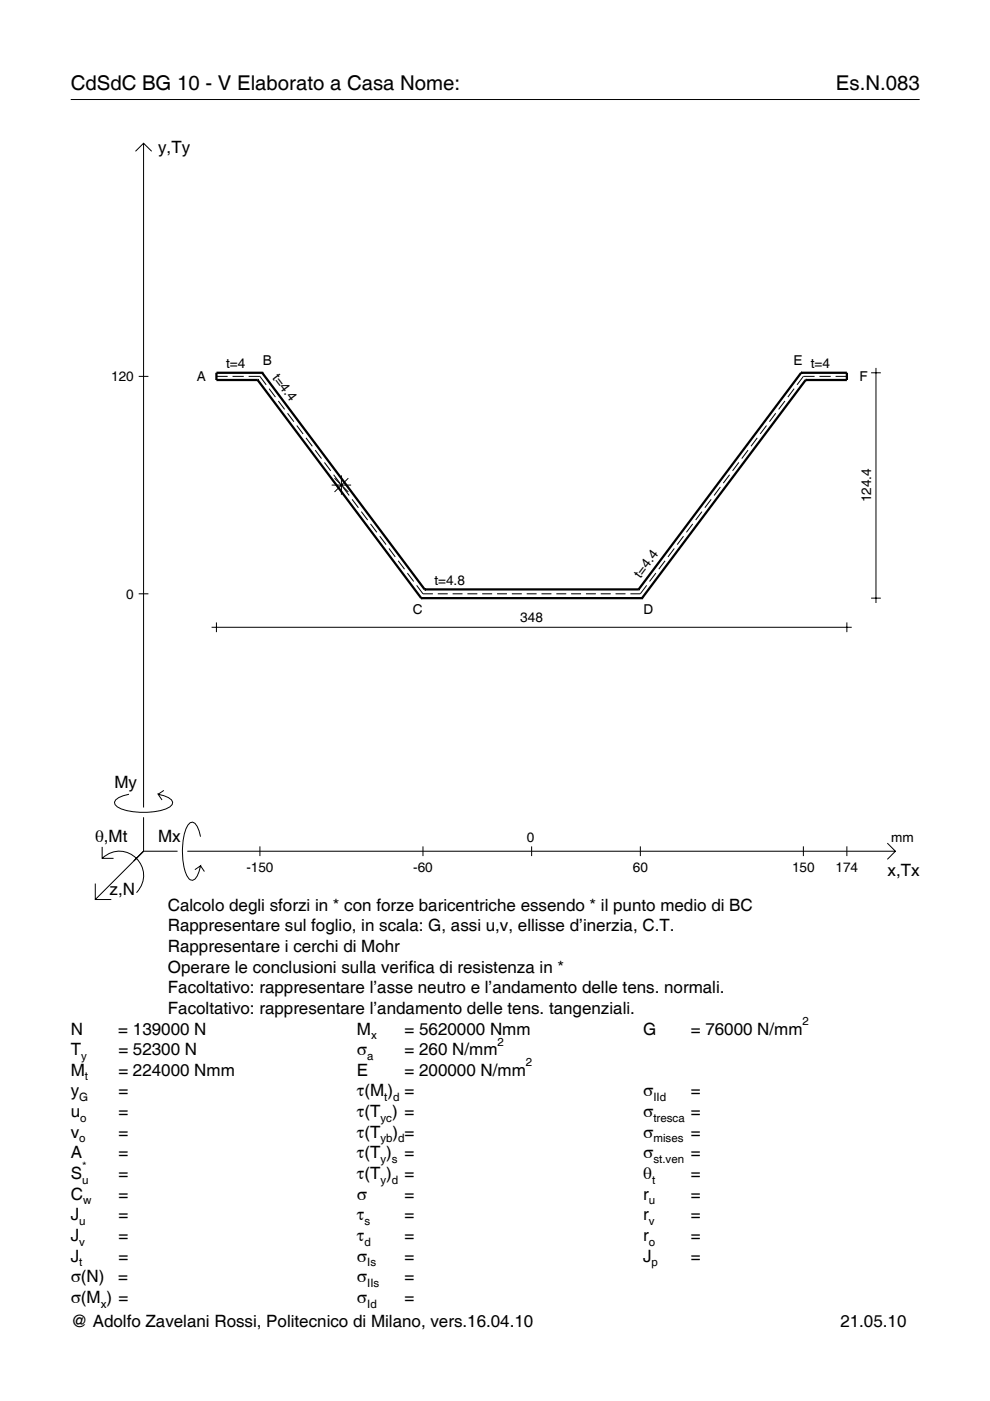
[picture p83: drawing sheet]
<svg xmlns="http://www.w3.org/2000/svg" width="210mm" height="297mm" viewBox="0 0 210 297" stroke-linecap="round" stroke-linejoin="round" font-family="sans-serif">
<defs><g id="words">
<g font-size="4.3">
<text x="15" y="19">CdSdC BG 10 - V Elaborato a Casa Nome:</text>
<text x="177.2" y="19">Es.N.083</text>
</g>
<g font-size="3.6">
<text x="33.5" y="32.4">y,Ty</text>
<text x="24.3" y="167.1">My</text>
<text x="20.1" y="178.4">θ,Mt</text>
<text x="33.5" y="178.4">Mx</text>
<text x="188.2" y="185.6">x,Tx</text>
<text x="23.2" y="189.7">z,N</text>
<text x="35.6" y="193.1">Calcolo degli sforzi in * con forze baricentriche essendo * il punto medio di BC</text>
<text x="35.6" y="197.5">Rappresentare sul foglio, in scala: G, assi u,v, ellisse d’inerzia, C.T.</text>
<text x="35.6" y="201.8">Rappresentare i cerchi di Mohr</text>
<text x="35.6" y="206.2">Operare le conclusioni sulla verifica di resistenza in *</text>
<text x="35.6" y="210.6">Facoltativo: rappresentare l’asse neutro e l’andamento delle tens. normali.</text>
<text x="35.6" y="215">Facoltativo: rappresentare l’andamento delle tens. tangenziali.</text>
<text x="15" y="219.3">N</text>
<text x="25.1" y="219.3">= 139000 N</text>
<text x="75.7" y="219.3">M</text>
<text x="85.8" y="219.3">= 5620000 Nmm</text>
<text x="136.4" y="219.3">G</text>
<text x="146.5" y="219.3">= 76000 N/mm</text>
<text x="15" y="223.7">T</text>
<text x="25.1" y="223.7">= 52300 N</text>
<text x="75.7" y="223.7">σ</text>
<text x="85.8" y="223.7">= 260 N/mm</text>
<text x="15" y="228.1">M</text>
<text x="15" y="232.5">y</text>
<text x="25.1" y="228.1">= 224000 Nmm</text>
<text x="25.1" y="232.5">=</text>
<text x="75.7" y="228.1">E</text>
<text x="75.7" y="232.5">τ(M ) =</text>
<text x="85.8" y="228.1">= 200000 N/mm</text>
<text x="136.4" y="232.5">σ</text>
<text x="146.5" y="232.5">=</text>
<text x="15" y="236.8">u</text>
<text x="25.1" y="236.8">=</text>
<text x="75.7" y="236.8">τ(T ) =</text>
<text x="136.4" y="236.8">σ</text>
<text x="146.5" y="236.8">=</text>
<text x="15" y="241.2">v</text>
<text x="15" y="245.6">A</text>
<text x="25.1" y="241.2">=</text>
<text x="25.1" y="245.6">=</text>
<text x="75.7" y="245.6">τ(T )</text>
<text x="75.7" y="241.2">τ(T</text>
<text x="83.3" y="241.2">) =</text>
<text x="85.8" y="245.6">=</text>
<text x="136.4" y="241.2">σ</text>
<text x="136.4" y="245.6">σ</text>
<text x="146.5" y="241.2">=</text>
<text x="146.5" y="245.6">=</text>
<text x="15" y="250">S</text>
<text x="25.1" y="250">=</text>
<text x="75.7" y="250">τ(T )</text>
<text x="85.8" y="250">=</text>
<text x="136.4" y="250">θ</text>
<text x="146.5" y="250">=</text>
<text x="15" y="254.3">C</text>
<text x="25.1" y="254.3">=</text>
<text x="75.7" y="254.3">σ</text>
<text x="85.8" y="254.3">=</text>
<text x="136.4" y="254.3">r</text>
<text x="146.5" y="254.3">=</text>
<text x="15" y="258.7">J</text>
<text x="15" y="263.1">J</text>
<text x="25.1" y="258.7">=</text>
<text x="25.1" y="263.1">=</text>
<text x="75.7" y="258.7">τ</text>
<text x="75.7" y="263.1">τ</text>
<text x="85.8" y="258.7">=</text>
<text x="85.8" y="263.1">=</text>
<text x="136.4" y="258.7">r</text>
<text x="136.4" y="263.1">r</text>
<text x="146.5" y="258.7">=</text>
<text x="146.5" y="263.1">=</text>
<text x="15" y="267.5">J</text>
<text x="25.1" y="267.5">=</text>
<text x="75.7" y="267.5">σ</text>
<text x="85.8" y="267.5">=</text>
<text x="136.4" y="267.5">J</text>
<text x="146.5" y="267.5">=</text>
<text x="15" y="271.8">σ(N)</text>
<text x="25.1" y="271.8">=</text>
<text x="75.7" y="271.8">σ</text>
<text x="85.8" y="271.8">=</text>
<text x="15" y="276.2">σ(M ) =</text>
<text x="15" y="281.4">@ Adolfo Zavelani Rossi, Politecnico di Milano, vers.16.04.10</text>
<text x="75.7" y="276.2">σ</text>
<text x="85.8" y="276.2">=</text>
<text x="178.2" y="281.4">21.05.10</text>
</g>
<g font-size="2.9">
<text x="55.7" y="77.5">B</text>
<text x="168.2" y="77.5">E t=4</text>
<text x="23.6" y="80.8">120</text>
<text x="41.7" y="80.7">A</text>
<text x="47.9" y="78">t=4</text>
<text x="57.6" y="80.1" transform="rotate(53 57.6 80.1)">t=4.4</text>
<text x="182.2" y="80.7">F</text>
<text x="184.7" y="106.5" transform="rotate(-90 184.7 106.5)">124.4</text>
<text x="92.1" y="123.9">t=4.8</text>
<text x="135.8" y="122.7" transform="rotate(-53 135.8 122.7)">t=4.4</text>
<text x="26.8" y="126.9">0</text>
<text x="87.5" y="130.1">C</text>
<text x="110.3" y="132">348</text>
<text x="136.4" y="130.1">D</text>
<text x="111.7" y="178.4">0</text>
<text x="189" y="178.4">mm</text>
<text x="52.2" y="184.9">-150</text>
<text x="87.6" y="184.9">-60</text>
<text x="134.2" y="184.9">60</text>
<text x="167.9" y="184.9">150</text>
<text x="177.2" y="184.9">174</text>
</g>
<g font-size="2.4">
<text x="78.7" y="220.3">x</text>
<text x="105.5" y="221.7">2</text>
<text x="170.2" y="217.3">2</text>
<text x="17.2" y="224.7">y</text>
<text x="77.9" y="224.7">a</text>
<text x="111.5" y="226.1">2</text>
<text x="16.8" y="233.5">G</text>
<text x="18" y="229.1">t</text>
<text x="81.5" y="233.5">t d</text>
<text x="138.5" y="233.5">IId</text>
<text x="17" y="237.8">o</text>
<text x="80.7" y="237.8">yc</text>
<text x="138.5" y="237.8">tresca</text>
<text x="16.8" y="242.2">o</text>
<text x="80.7" y="242.2">yb d</text>
<text x="138.5" y="242.2">mises</text>
<text x="17.4" y="251">u</text>
<text x="17.4" y="248">*</text>
<text x="80.7" y="246.6">y s</text>
<text x="80.7" y="251">y d</text>
<text x="138.2" y="251">t</text>
<text x="138.5" y="246.6">st.ven</text>
<text x="17.6" y="255.3">w</text>
<text x="137.6" y="255.3">u</text>
<text x="16.8" y="259.7">u</text>
<text x="77.3" y="259.7">s</text>
<text x="137.6" y="259.7">v</text>
<text x="16.8" y="264.1">v</text>
<text x="16.8" y="268.5">t</text>
<text x="77.3" y="264.1">d</text>
<text x="77.9" y="268.5">Is</text>
<text x="137.6" y="264.1">o</text>
<text x="138.2" y="268.5">p</text>
<text x="77.9" y="272.8">IIs</text>
<text x="21.4" y="277.2">x</text>
<text x="77.9" y="277.2">Id</text>
</g>
</g></defs>
<g fill="none" stroke="#000" stroke-width=".21">
<path d="M15 21.1h180M28.7 32.1l1.7-1.7 1.8 1.7M30.4 30.4v140.8M29.4 79.8h2.1M45.9 79.8h2.4M49.3 79.8h2.4M52.7 79.8h2.4l1.3 1.8M172.7 79.8h-2.4l-1.3 1.8M173.7 79.8h2.4M177.2 79.8h2.4M184.7 79h2.1M185.7 78v49.8"/>
<path d="M57.1 82.4l1.3 1.8M59 85l1.3 1.8M61 87.6l1.3 1.8M62.9 90.2l1.4 1.8M64.9 92.8l1.3 1.8M66.8 95.4l1.4 1.8M68.8 98l1.3 1.8M156.6 98l-1.3 1.8M158.6 95.4l-1.3 1.8M160.6 92.8l-1.4 1.8M162.5 90.2l-1.3 1.8M164.5 87.6l-1.4 1.8"/>
<path d="M166.4 85l-1.3 1.8M168.4 82.4l-1.4 1.8M70.3 102.8h4.1M70.7 100.7l1.4 1.7M70.9 101.4l2.9 2.9M72.4 100.8v4.1M72.7 103.3l1.3 1.7M73.8 101.4l-2.9 2.9M74.6 105.9l1.4 1.7M76.6 108.5l1.3 1.8M78.6 111.1l1.3 1.8M80.5 113.7l1.4 1.8"/>
<path d="M82.5 116.3l1.3 1.8M84.4 118.9l1.4 1.8M141 118.9l-1.3 1.8M143 116.3l-1.4 1.8M144.9 113.7l-1.3 1.8M146.9 111.1l-1.4 1.8M148.8 108.5l-1.3 1.8M150.8 105.9l-1.4 1.7M152.7 103.3l-1.3 1.7M154.7 100.7l-1.3 1.7M29.4 125.9h2.1M44.9 133h135.7"/>
<path d="M45.9 132v2M86.4 121.5l1.3 1.8M88.3 124.1l1.4 1.8h2.1M92.8 125.9h2.1M96 125.9h2.1M99.1 125.9h2.1M102.2 125.9h2.1M105.4 125.9h2.1M108.5 125.9h2.1M111.7 125.9h2.1M114.8 125.9h2.1M117.9 125.9h2.2"/>
<path d="M121.1 125.9h2.1M124.2 125.9h2.1M127.4 125.9h2.1M130.5 125.9h2.1M137.1 124.1l-1.3 1.8h-2.1M139.1 121.5l-1.4 1.8M179.6 132v2M184.7 126.8h2.1M21.7 179.6v2.4h2.4M27.3 168.4a3.6 3.6 0 0 0-3 1.7l.1 .5a5.6 5.6 0 0 0 3.8 1.5 13.4 13.4 0 0 0 7.8-1l.5-.5 .1-.5a3.6 3.6 0 0 0-3.1-1.7l.8 1.2M30.4 173.3v7.2M34.7 167.6l-1.2 .8"/>
<path d="M42.5 177.4a3.6 3.6 0 0 0-1.7-3.1l-.5 .1a5.7 5.7 0 0 0-1.5 3.8 13.9 13.9 0 0 0 1.1 7.9l.4 .4 .5 .1a3.6 3.6 0 0 0 1.7-3l-1.2 .8M55.1 179.4v2.1M89.7 179.4v2.1M112.7 179.4v2.1M135.8 179.4v2.1M170.3 179.4v2.1M179.6 179.4v2.1M188.1 178.8l1.7 1.7-1.7 1.7M20.2 187.3v3.4h3.4M21.7 182a5.1 5.1 0 0 1 7.2 0 5.1 5.1 0 0 1 0 7.3M30.4 180.5l-10.2 10.2M30.4 180.5h7.2"/>
<path d="M39.7 180.5h150.1M42.5 183.6l.8 1.2"/>
</g>
<g fill="none" stroke="#000" stroke-width=".48">
<path d="M55.6 79h.1M55.6 79h-9.7v1.6h8.7M55.6 79l34.4 46M169.9 79h.1M169.9 79h9.7v1.6h-8.8M169.9 79l-34.5 46M54.6 80.6h.1M54.6 80.6l34.7 46.2M170.8 80.6h.1M170.8 80.6l-34.7 46.2M89.3 126.8h.1M89.3 126.8h46.8"/>
<path d="M90 125h.1M90 125h45.4M135.4 125h.1M136.1 126.8h.1"/>
</g>
<use href="#words"/>
</svg>
